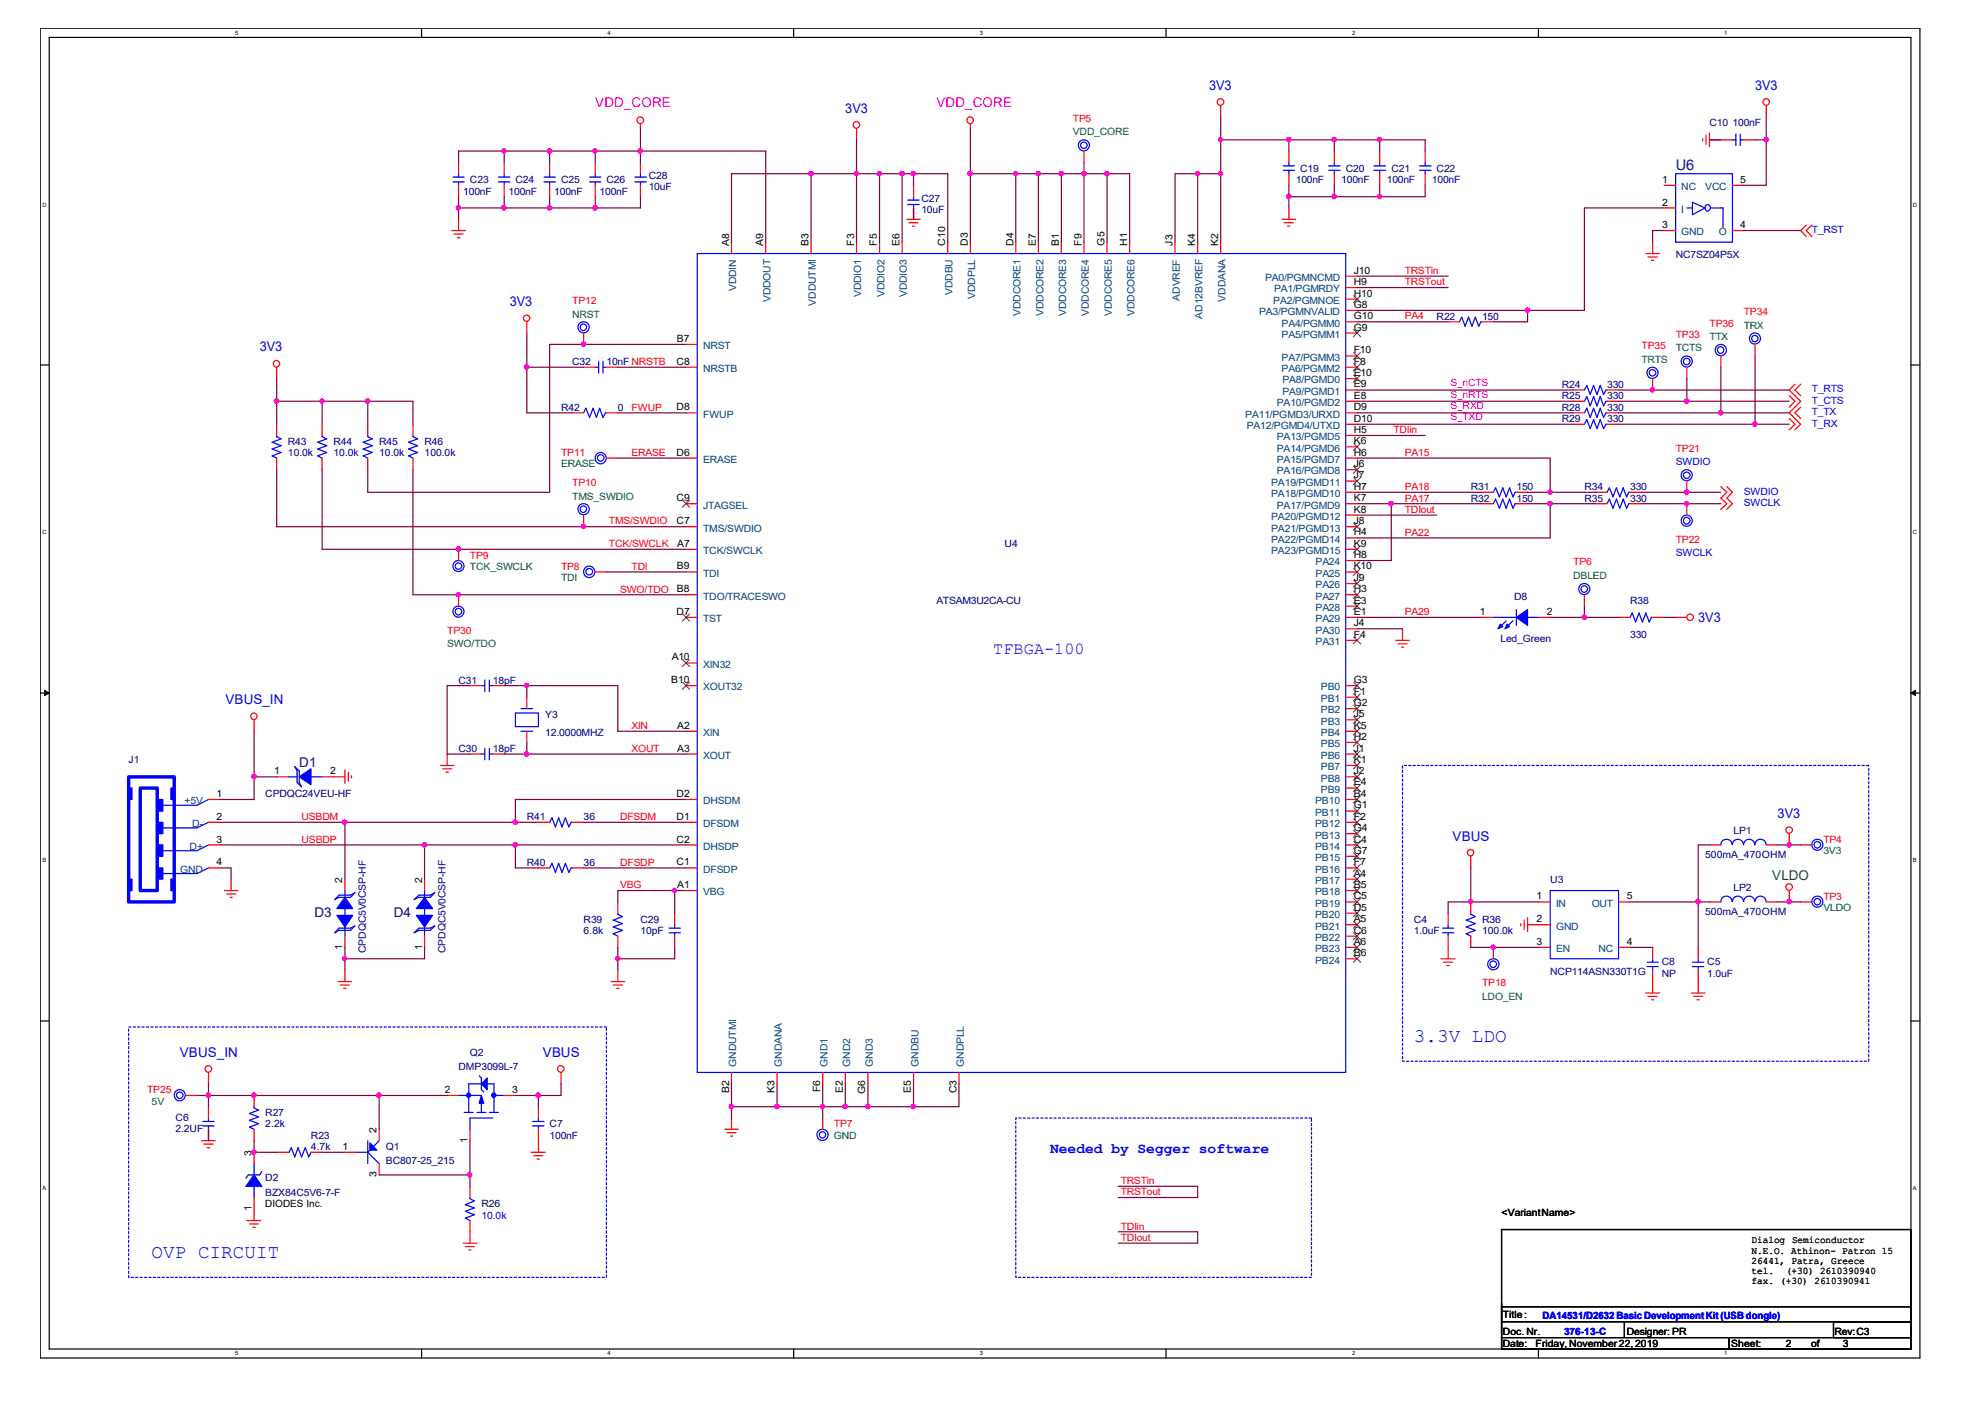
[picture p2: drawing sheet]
<svg xmlns="http://www.w3.org/2000/svg" width="420mm" height="297mm" viewBox="0 0 420 297" stroke-linecap="round" stroke-linejoin="round" font-family="sans-serif">
<defs><g id="words">
<g font-size="4.1" fill="#00f">
<text x="299.2" y="220.5">3.3V LDO</text>
<text x="32.1" y="266.2">OVP CIRCUIT</text>
</g>
<text font-size="3.6" fill="#00f" x="210.1" y="138.4">TFBGA-100</text>
<text font-size="3.1" fill="#000080" x="354.6" y="36">U6</text>
<text font-size="3.1" fill="#00f" x="222.2" y="243.9">Needed by Segger software</text>
<g font-size="2.8" fill="#f0f">
<text x="125.9" y="22.6">VDD_CORE</text>
<text x="198.1" y="22.6">VDD_CORE</text>
</g>
<g font-size="2.8" fill="#00f">
<text x="178.9" y="23.8">3V3</text>
<text x="255.8" y="19.1">3V3</text>
<text x="371.3" y="19.1">3V3</text>
<text x="107.9" y="64.8">3V3</text>
<text x="54.9" y="74.3">3V3</text>
<text x="359.3" y="131.6">3V3</text>
<text x="47.7" y="149">VBUS_IN</text>
<text x="376.1" y="173.1">3V3</text>
<text x="307.4" y="177.8">VBUS</text>
<text x="38.1" y="223.6">VBUS_IN</text>
<text x="114.9" y="223.6">VBUS</text>
</g>
<g font-size="2.8" fill="#000080">
<text x="63.3" y="162.2">D1</text>
<text x="66.5" y="193.9">D3</text>
<text x="83.3" y="193.9">D4</text>
</g>
<text font-size="2.8" fill="#008000" x="375" y="186.1">VLDO</text>
<g font-size="2.1" fill="#f00">
<text x="227" y="25.7">TP5</text>
<text x="297.2" y="58">TRSTin</text>
<text x="121.1" y="64.3">TP12</text>
<text x="297.2" y="60.3">TRSTout</text>
<text x="297.2" y="67.6">PA4</text>
<text x="354.6" y="71.5">TP33</text>
<text x="361.7" y="69.1">TP36</text>
<text x="369" y="66.7">TP34</text>
<text x="347.3" y="73.9">TP35</text>
<text x="133.6" y="86.9">FWUP</text>
<text x="294.9" y="91.7">TDIin</text>
<text x="354.6" y="95.5">TP21</text>
<text x="118.7" y="96.5">TP11</text>
<text x="133.6" y="96.4">ERASE</text>
<text x="297.2" y="96.4">PA15</text>
<text x="121.1" y="102.8">TP10</text>
<text x="297.2" y="103.7">PA18</text>
<text x="297.2" y="106.1">PA17</text>
<text x="128.8" y="110.9">TMS/SWDIO</text>
<text x="297.2" y="113.3">PA22</text>
<text x="297.2" y="108.5">TDIout</text>
<text x="99.4" y="118.2">TP9</text>
<text x="128.8" y="115.7">TCK/SWCLK</text>
<text x="332.9" y="119.6">TP6</text>
<text x="354.6" y="114.8">TP22</text>
<text x="118.7" y="120.6">TP8</text>
<text x="131.2" y="125.3">SWO/TDO</text>
<text x="133.6" y="120.5">TDI</text>
<text x="297.2" y="130.1">PA29</text>
<text x="94.6" y="134">TP30</text>
<text x="133.6" y="154.2">XIN</text>
<text x="133.6" y="159">XOUT</text>
<text x="63.8" y="173.5">USBDM</text>
<text x="131.2" y="173.5">DFSDM</text>
<text x="63.8" y="178.3">USBDP</text>
<text x="385.8" y="178.3">TP4</text>
<text x="131.2" y="183.1">DFSDP</text>
<text x="131.2" y="187.9">VBG</text>
<text x="385.8" y="190.4">TP3</text>
<text x="313.6" y="208.7">TP18</text>
<text x="31.1" y="231.2">TP25</text>
<text x="176.5" y="238.5">TP7</text>
<text x="237.1" y="250.4">TRSTin</text>
<text x="237.1" y="252.9">TRSTout</text>
<text x="237.1" y="260.1">TDIin</text>
<text x="237.1" y="262.5">TDIout</text>
</g>
<g font-size="2.1" fill="#008000">
<text x="227" y="28.7">VDD_CORE</text>
<text x="121.1" y="67.2">NRST</text>
<text x="361.7" y="72">TTX</text>
<text x="369" y="69.6">TRX</text>
<text x="347.3" y="76.8">TRTS</text>
<text x="354.6" y="74.3">TCTS</text>
<text x="118.7" y="98.9">ERASE</text>
<text x="121.1" y="105.7">TMS_SWDIO</text>
<text x="99.4" y="120.6">TCK_SWCLK</text>
<text x="118.7" y="122.9">TDI</text>
<text x="332.9" y="122.5">DBLED</text>
<text x="94.6" y="136.9">SWO/TDO</text>
<text x="385.8" y="180.7">3V3</text>
<text x="385.8" y="192.7">VLDO</text>
<text x="313.6" y="211.5">LDO_EN</text>
<text x="32.1" y="233.7">5V</text>
<text x="176.5" y="240.9">GND</text>
</g>
<g font-size="2.1" fill="#000080">
<text x="361.7" y="26.7">C10</text>
<text x="366.6" y="26.7">100nF</text>
<text x="98" y="41.2">100nF</text>
<text x="99.4" y="38.7">C23</text>
<text x="107.6" y="41.2">100nF</text>
<text x="109.1" y="38.7">C24</text>
<text x="117.3" y="41.2">100nF</text>
<text x="118.7" y="38.7">C25</text>
<text x="126.9" y="41.2">100nF</text>
<text x="128.3" y="38.7">C26</text>
<text x="137.3" y="37.8">C28</text>
<text x="137.3" y="40.2">10uF</text>
<text x="274.2" y="38.7">100nF</text>
<text x="275.1" y="36.3">C19</text>
<text x="283.8" y="38.7">100nF</text>
<text x="284.7" y="36.3">C20</text>
<text x="293.4" y="38.7">100nF</text>
<text x="294.4" y="36.3">C21</text>
<text x="303" y="38.7">100nF</text>
<text x="304" y="36.3">C22</text>
<text x="195" y="42.6">C27</text>
<text x="195" y="45">10uF</text>
<text x="354.6" y="54.7">NC7SZ04P5X</text>
<text x="304" y="67.6">R22</text>
<text x="313.6" y="67.6">150</text>
<text x="121.1" y="77.3">C32</text>
<text x="128.3" y="77.3">10nF NRSTB</text>
<text x="330.5" y="82.1">R24</text>
<text x="340" y="82.1">330</text>
<text x="118.7" y="86.9">R42</text>
<text x="130.7" y="86.9">0</text>
<text x="330.5" y="89.3">R29</text>
<text x="330.5" y="86.9">R28</text>
<text x="330.5" y="84.5">R25</text>
<text x="340" y="89.3">330</text>
<text x="340" y="86.9">330</text>
<text x="340" y="84.5">330</text>
<text x="60.9" y="94.1">R43</text>
<text x="70.6" y="94.1">R44</text>
<text x="80.2" y="94.1">R45</text>
<text x="89.8" y="94.1">R46</text>
<text x="60.9" y="96.5">10.0k</text>
<text x="70.6" y="96.5">10.0k</text>
<text x="80.2" y="96.5">10.0k</text>
<text x="89.8" y="96.5">100.0k</text>
<text x="311.2" y="103.8">R31</text>
<text x="311.2" y="106.1">R32</text>
<text x="320.9" y="103.8">150</text>
<text x="320.9" y="106.1">150</text>
<text x="335.3" y="103.8">R34</text>
<text x="335.3" y="106.1">R35</text>
<text x="344.9" y="103.8">330</text>
<text x="344.9" y="106.1">330</text>
<text x="212.6" y="115.8">U4</text>
<text x="198.1" y="127.8">ATSAM3U2CA-CU</text>
<text x="320.4" y="126.8">D8</text>
<text x="344.9" y="127.8">R38</text>
<text x="317.5" y="135.7">Led_Green</text>
<text x="344.9" y="135">330</text>
<text x="97" y="144.6">C31</text>
<text x="104.3" y="144.6">18pF</text>
<text x="115.4" y="151.8">Y3</text>
<text x="115.4" y="155.7">12.0000MHZ</text>
<text x="27.2" y="161.5">J1</text>
<text x="97" y="159">C30</text>
<text x="104.3" y="159">18pF</text>
<text x="56.1" y="168.7">CPDQC24VEU-HF</text>
<text x="111.5" y="173.5">R41</text>
<text x="123.5" y="173.5">36</text>
<text x="366.8" y="176.4">LP1</text>
<text x="111.5" y="183.1">R40</text>
<text x="123.5" y="183.1">36</text>
<text x="360.8" y="181.4">500mA_470 OHM</text>
<text x="328" y="186.8">U3</text>
<text x="366.8" y="188.4">LP2</text>
<text x="123.5" y="195.2">R39</text>
<text x="123.5" y="197.6">6.8k</text>
<text x="135.5" y="195.2">C29</text>
<text x="135.5" y="197.6">10pF</text>
<text x="299.2" y="195.2">C4</text>
<text x="299.2" y="197.6">1.0uF</text>
<text x="313.6" y="195.2">R36</text>
<text x="313.6" y="197.6">100.0k</text>
<text x="360.8" y="193.5">500mA_470 OHM</text>
<text x="77.4" y="201.6" transform="rotate(-90 77.4 201.6)">CPDQC5V0CSP-HF</text>
<text x="94.3" y="201.6" transform="rotate(-90 94.3 201.6)">CPDQC5V0CSP-HF</text>
<text x="328" y="206.2">NCP114ASN330T1G</text>
<text x="351.6" y="204">C8</text>
<text x="351.6" y="206.7">NP</text>
<text x="361.2" y="204">C5</text>
<text x="361.2" y="206.7">1.0uF</text>
<text x="97" y="226.4">DMP3099L-7</text>
<text x="99.4" y="223.4">Q2</text>
<text x="37.1" y="237.1">C6</text>
<text x="37.1" y="239.4">2.2UF</text>
<text x="56.1" y="236.1">R27</text>
<text x="56.1" y="238.5">2.2k</text>
<text x="116.3" y="238.5">C7</text>
<text x="65.8" y="240.9">R23</text>
<text x="65.8" y="243.3">4.7k</text>
<text x="81.7" y="243.3">Q1</text>
<text x="116.3" y="240.9">100nF</text>
<text x="56.1" y="249.8">D2</text>
<text x="81.7" y="246.2">BC807-25_215</text>
<text x="56.1" y="252.9">BZX84C5V6-7-F</text>
</g>
<g font-size="2.1">
<text x="351.7" y="38.7">1</text>
<text x="368.2" y="38.7">5</text>
<text x="351.7" y="43.5">2</text>
<text x="154.3" y="51.9" transform="rotate(-90 154.3 51.9)">A8</text>
<text x="161.5" y="51.9" transform="rotate(-90 161.5 51.9)">A9</text>
<text x="171.1" y="51.9" transform="rotate(-90 171.1 51.9)">B3</text>
<text x="180.7" y="51.9" transform="rotate(-90 180.7 51.9)">F3</text>
<text x="185.5" y="51.9" transform="rotate(-90 185.5 51.9)">F5</text>
<text x="190.3" y="51.9" transform="rotate(-90 190.3 51.9)">E6</text>
<text x="200" y="51.9" transform="rotate(-90 200 51.9)">C10</text>
<text x="204.8" y="51.9" transform="rotate(-90 204.8 51.9)">D3</text>
<text x="214.4" y="51.9" transform="rotate(-90 214.4 51.9)">D4</text>
<text x="219.2" y="51.9" transform="rotate(-90 219.2 51.9)">E7</text>
<text x="224" y="51.9" transform="rotate(-90 224 51.9)">B1</text>
<text x="228.8" y="51.9" transform="rotate(-90 228.8 51.9)">F9</text>
<text x="233.7" y="51.9" transform="rotate(-90 233.7 51.9)">G5</text>
<text x="238.5" y="51.9" transform="rotate(-90 238.5 51.9)">H1</text>
<text x="248.1" y="51.9" transform="rotate(-90 248.1 51.9)">J3</text>
<text x="252.9" y="51.9" transform="rotate(-90 252.9 51.9)">K4</text>
<text x="257.7" y="51.9" transform="rotate(-90 257.7 51.9)">K2</text>
<text x="351.7" y="48.3">3</text>
<text x="368.2" y="48.3">4</text>
<text x="286.4" y="57.9">J10</text>
<text x="286.4" y="65.1">G8</text>
<text x="286.4" y="60.3">H9</text>
<text x="286.4" y="62.7">H10</text>
<text x="286.4" y="69.9">G9</text>
<text x="286.4" y="67.5">G10</text>
<text x="143.1" y="77.2">C8</text>
<text x="143.2" y="72.3">B7</text>
<text x="286.4" y="77.2">F8</text>
<text x="286.4" y="74.8">F10</text>
<text x="286.4" y="82">E9</text>
<text x="286.4" y="79.5">E10</text>
<text x="143.1" y="86.8">D8</text>
<text x="286.4" y="86.8">D9</text>
<text x="286.4" y="89.2">D10</text>
<text x="286.4" y="84.3">E8</text>
<text x="286.4" y="91.6">H5</text>
<text x="286.4" y="94">K6</text>
<text x="143.1" y="96.4">D6</text>
<text x="286.4" y="96.4">H6</text>
<text x="286.4" y="98.8">J6</text>
<text x="286.4" y="101.2">J7</text>
<text x="143.1" y="106">C9</text>
<text x="286.4" y="103.6">H7</text>
<text x="286.4" y="106">K7</text>
<text x="143.1" y="110.9">C7</text>
<text x="286.4" y="113.2">H4</text>
<text x="286.4" y="110.9">J8</text>
<text x="286.4" y="108.4">K8</text>
<text x="143.3" y="115.7">A7</text>
<text x="286.4" y="118">H8</text>
<text x="286.4" y="115.7">K9</text>
<text x="143.2" y="125.3">B8</text>
<text x="143.2" y="120.4">B9</text>
<text x="286.4" y="125.3">H3</text>
<text x="286.4" y="122.9">J9</text>
<text x="286.4" y="120.4">K10</text>
<text x="143.1" y="130.1">D7</text>
<text x="286.4" y="130.1">E1</text>
<text x="286.4" y="127.7">E3</text>
<text x="313.1" y="130.1">1</text>
<text x="327.3" y="130.1">2</text>
<text x="286.4" y="134.9">F4</text>
<text x="286.4" y="132.5">J4</text>
<text x="142.1" y="139.7">A10</text>
<text x="142" y="144.5">B10</text>
<text x="286.4" y="146.9">F1</text>
<text x="286.4" y="149.4">G2</text>
<text x="286.4" y="144.5">G3</text>
<text x="143.3" y="154.1">A2</text>
<text x="286.4" y="151.8">J5</text>
<text x="286.4" y="154.1">K5</text>
<text x="143.3" y="159">A3</text>
<text x="286.4" y="156.5">H2</text>
<text x="286.4" y="159">J1</text>
<text x="286.4" y="161.4">K1</text>
<text x="58" y="163.8">1</text>
<text x="69.9" y="163.8">2</text>
<text x="286.4" y="166.2">E4</text>
<text x="286.4" y="163.8">J2</text>
<text x="45.8" y="168.6">1</text>
<text x="45.8" y="173.4">2</text>
<text x="143.1" y="173.4">D1</text>
<text x="143.1" y="168.6">D2</text>
<text x="286.4" y="168.6">B4</text>
<text x="286.4" y="173.4">F2</text>
<text x="286.4" y="171">G1</text>
<text x="45.8" y="178.2">3</text>
<text x="143.1" y="178.2">C2</text>
<text x="286.4" y="178.2">C4</text>
<text x="286.4" y="175.8">G4</text>
<text x="45.8" y="183">4</text>
<text x="143.1" y="183">C1</text>
<text x="286.4" y="185.5">A4</text>
<text x="286.4" y="183">F7</text>
<text x="286.4" y="180.6">G7</text>
<text x="72.4" y="186.7" transform="rotate(-90 72.4 186.7)">2</text>
<text x="89.3" y="186.7" transform="rotate(-90 89.3 186.7)">2</text>
<text x="143.3" y="187.8">A1</text>
<text x="286.4" y="187.8">B5</text>
<text x="286.4" y="190.2">C5</text>
<text x="325.1" y="190.2">1</text>
<text x="344.2" y="190.2">5</text>
<text x="286.4" y="195.1">A5</text>
<text x="286.4" y="197.5">C6</text>
<text x="286.4" y="192.6">D5</text>
<text x="325.1" y="195.1">2</text>
<text x="72.4" y="200.9" transform="rotate(-90 72.4 200.9)">1</text>
<text x="89.3" y="200.9" transform="rotate(-90 89.3 200.9)">1</text>
<text x="286.4" y="199.9">A6</text>
<text x="286.4" y="202.3">B6</text>
<text x="325.1" y="199.9">3</text>
<text x="344.2" y="199.9">4</text>
<text x="94.2" y="231.2">2</text>
<text x="108.3" y="231.2">3</text>
<text x="154.3" y="231.2" transform="rotate(-90 154.3 231.2)">B2</text>
<text x="163.9" y="231.2" transform="rotate(-90 163.9 231.2)">K3</text>
<text x="173.5" y="231.1" transform="rotate(-90 173.5 231.1)">F6</text>
<text x="178.3" y="231.2" transform="rotate(-90 178.3 231.2)">E2</text>
<text x="183.1" y="231.4" transform="rotate(-90 183.1 231.4)">G6</text>
<text x="192.7" y="231.2" transform="rotate(-90 192.7 231.2)">E5</text>
<text x="202.4" y="231.3" transform="rotate(-90 202.4 231.3)">C3</text>
<text x="79.7" y="239.6" transform="rotate(-90 79.7 239.6)">2</text>
<text x="53.2" y="244.5" transform="rotate(-90 53.2 244.5)">3</text>
<text x="72.5" y="243.2">1</text>
<text x="98.9" y="241.8" transform="rotate(-90 98.9 241.8)">1</text>
<text x="79.7" y="249" transform="rotate(-90 79.7 249)">3</text>
<text x="53.2" y="256.2" transform="rotate(-90 53.2 256.2)">1</text>
<text x="56.1" y="255.3">DIODES Inc.</text>
<text x="317.7" y="257.3">&lt;Variant Name&gt;</text>
<text x="370.6" y="263">Dialog Semiconductor</text>
<text x="370.6" y="265.2">N.E.O. Athinon- Patron 15</text>
<text x="370.6" y="267.3">26441, Patra, Greece</text>
<text x="370.6" y="269.5">tel.</text>
<text x="377.9" y="269.5">(+30) 2610390940</text>
<text x="370.6" y="271.7">fax. (+30) 2610390941</text>
<text x="318" y="278.9">Title :</text>
<text x="318" y="282.3">Doc. Nr.</text>
<text x="318" y="284.9">Date:</text>
<text x="324.9" y="284.9">Friday, November 22, 2019</text>
<text x="344.2" y="282.3">Designer: PR</text>
<text x="366.3" y="284.9">Sheet:</text>
<text x="377.9" y="284.9">2</text>
<text x="383.2" y="284.9">of</text>
<text x="388.2" y="282.3">Rev:C3</text>
<text x="389.9" y="284.9">3</text>
</g>
<g font-size="2.1" fill="#004080">
<text x="355.7" y="40.2">NC</text>
<text x="360.8" y="40.2">VCC</text>
<text x="355.7" y="45">I</text>
<text x="355.7" y="49.8">GND</text>
<text x="363.7" y="49.8">O</text>
<text x="267.7" y="59.4">PA0/PGMNCMD</text>
<text x="155.8" y="61.5" transform="rotate(-90 155.8 61.5)">VDDIN</text>
<text x="163" y="63.9" transform="rotate(-90 163 63.9)">VDDOUT</text>
<text x="172.6" y="64.6" transform="rotate(-90 172.6 64.6)">VDDUTMI</text>
<text x="182.2" y="62.9" transform="rotate(-90 182.2 62.9)">VDDIO1</text>
<text x="187.1" y="62.9" transform="rotate(-90 187.1 62.9)">VDDIO2</text>
<text x="191.9" y="62.9" transform="rotate(-90 191.9 62.9)">VDDIO3</text>
<text x="201.5" y="62.3" transform="rotate(-90 201.5 62.3)">VDDBU</text>
<text x="206.3" y="63.2" transform="rotate(-90 206.3 63.2)">VDDPLL</text>
<text x="249.6" y="63.6" transform="rotate(-90 249.6 63.6)">ADVREF</text>
<text x="259.3" y="63.8" transform="rotate(-90 259.3 63.8)">VDDANA</text>
<text x="269.4" y="64.3">PA2/PGMNOE</text>
<text x="269.6" y="61.8">PA1/PGMRDY</text>
<text x="215.9" y="66.8" transform="rotate(-90 215.9 66.8)">VDDCORE1</text>
<text x="220.8" y="66.8" transform="rotate(-90 220.8 66.8)">VDDCORE2</text>
<text x="225.6" y="66.8" transform="rotate(-90 225.6 66.8)">VDDCORE3</text>
<text x="230.4" y="66.8" transform="rotate(-90 230.4 66.8)">VDDCORE4</text>
<text x="235.2" y="66.8" transform="rotate(-90 235.2 66.8)">VDDCORE5</text>
<text x="240" y="66.8" transform="rotate(-90 240 66.8)">VDDCORE6</text>
<text x="254.5" y="67.4" transform="rotate(-90 254.5 67.4)">AD12BVREF</text>
<text x="266.4" y="66.7">PA3/PGMNVALID</text>
<text x="271.2" y="71.5">PA5/PGMM1</text>
<text x="271.2" y="69.1">PA4/PGMM0</text>
<text x="148.8" y="73.9">NRST</text>
<text x="271.2" y="76.3">PA7/PGMM3</text>
<text x="148.8" y="78.7">NRSTB</text>
<text x="271.2" y="78.7">PA6/PGMM2</text>
<text x="271.3" y="83.5">PA9/PGMD1</text>
<text x="271.3" y="81.1">PA8/PGMD0</text>
<text x="148.8" y="88.3">FWUP</text>
<text x="263.5" y="88.3">PA11/PGMD3/URXD</text>
<text x="270.1" y="85.9">PA10/PGMD2</text>
<text x="263.8" y="90.8">PA12/PGMD4/UTXD</text>
<text x="270.1" y="93.1">PA13/PGMD5</text>
<text x="270.1" y="95.5">PA14/PGMD6</text>
<text x="148.8" y="97.9">ERASE</text>
<text x="270.1" y="97.9">PA15/PGMD7</text>
<text x="270.1" y="100.4">PA16/PGMD8</text>
<text x="148.8" y="107.6">JTAGSEL</text>
<text x="269" y="105.2">PA18/PGMD10</text>
<text x="269" y="102.8">PA19/PGMD11</text>
<text x="270.1" y="107.6">PA17/PGMD9</text>
<text x="148.8" y="112.4">TMS/SWDIO</text>
<text x="269" y="112.4">PA21/PGMD13</text>
<text x="269" y="110">PA20/PGMD12</text>
<text x="148.8" y="117.2">TCK/SWCLK</text>
<text x="269" y="114.8">PA22/PGMD14</text>
<text x="269" y="117.2">PA23/PGMD15</text>
<text x="278.4" y="119.6">PA24</text>
<text x="148.8" y="122">TDI</text>
<text x="278.4" y="124.5">PA26</text>
<text x="278.4" y="122">PA25</text>
<text x="148.8" y="131.6">TST</text>
<text x="148.8" y="126.8">TDO/TRACESWO</text>
<text x="278.4" y="131.6">PA29</text>
<text x="278.4" y="129.2">PA28</text>
<text x="278.4" y="126.8">PA27</text>
<text x="278.4" y="136.5">PA31</text>
<text x="278.4" y="134">PA30</text>
<text x="148.8" y="141.3">XIN32</text>
<text x="148.8" y="146">XOUT32</text>
<text x="279.5" y="148.5">PB1</text>
<text x="279.5" y="146">PB0</text>
<text x="148.8" y="155.7">XIN</text>
<text x="279.5" y="150.9">PB2</text>
<text x="279.5" y="153.3">PB3</text>
<text x="279.5" y="155.7">PB4</text>
<text x="148.8" y="160.5">XOUT</text>
<text x="279.5" y="158.1">PB5</text>
<text x="279.5" y="160.5">PB6</text>
<text x="279.5" y="167.7">PB9</text>
<text x="279.5" y="165.4">PB8</text>
<text x="279.5" y="162.9">PB7</text>
<text x="39" y="170.1">+5V</text>
<text x="148.8" y="170.1">DHSDM</text>
<text x="278.3" y="170.1">PB10</text>
<text x="278.3" y="172.6">PB11</text>
<text x="40.1" y="179.7">D+</text>
<text x="40.6" y="175">D-</text>
<text x="148.8" y="179.7">DHSDP</text>
<text x="148.8" y="175">DFSDM</text>
<text x="278.3" y="179.7">PB14</text>
<text x="278.3" y="175">PB12</text>
<text x="278.3" y="177.4">PB13</text>
<text x="38.1" y="184.6">GND</text>
<text x="148.8" y="184.6">DFSDP</text>
<text x="278.3" y="184.6">PB16</text>
<text x="278.3" y="182.2">PB15</text>
<text x="148.8" y="189.4">VBG</text>
<text x="278.3" y="187">PB17</text>
<text x="278.3" y="189.4">PB18</text>
<text x="278.3" y="191.8">PB19</text>
<text x="329.2" y="191.8">IN</text>
<text x="336.8" y="191.8">OUT</text>
<text x="278.3" y="196.6">PB21</text>
<text x="278.3" y="194.2">PB20</text>
<text x="329.2" y="196.6">GND</text>
<text x="278.3" y="201.4">PB23</text>
<text x="278.3" y="203.8">PB24</text>
<text x="278.3" y="199.1">PB22</text>
<text x="329.2" y="201.4">EN</text>
<text x="338.2" y="201.4">NC</text>
<text x="155.8" y="225.7" transform="rotate(-90 155.8 225.7)">GNDUTMI</text>
<text x="165.4" y="225.7" transform="rotate(-90 165.4 225.7)">GNDANA</text>
<text x="175.1" y="225.7" transform="rotate(-90 175.1 225.7)">GND1</text>
<text x="179.9" y="225.7" transform="rotate(-90 179.9 225.7)">GND2</text>
<text x="184.7" y="225.7" transform="rotate(-90 184.7 225.7)">GND3</text>
<text x="194.3" y="225.7" transform="rotate(-90 194.3 225.7)">GNDBU</text>
<text x="203.9" y="225.7" transform="rotate(-90 203.9 225.7)">GNDPLL</text>
</g>
<g font-size="2.1" fill="#00f">
<text x="383.4" y="49.3">T_RST</text>
<text x="383.4" y="83">T_RTS</text>
<text x="383.4" y="87.8">T_TX</text>
<text x="383.4" y="85.4">T_CTS</text>
<text x="383.4" y="90.3">T_RX</text>
<text x="354.6" y="98.4">SWDIO</text>
<text x="369" y="104.7">SWDIO</text>
<text x="369" y="107.1">SWCLK</text>
<text x="354.6" y="117.7">SWCLK</text>
<text x="101.9" y="257.8">10.0k</text>
<text x="326.4" y="278.9">DA14531/D2632 Basic Development Kit (USB dongle)</text>
<text x="330.9" y="282.4">376-13-C</text>
</g>
<g font-size="2.1" fill="#f0f">
<text x="306.9" y="81.7">S_nCTS</text>
<text x="306.9" y="86.6">S_RXD</text>
<text x="306.9" y="88.9">S_TXD</text>
<text x="306.9" y="84.1">S_nRTS</text>
</g>
<text font-size="2.1" fill="#000040" x="101.9" y="255.3">R26</text>
<g font-size="1.2">
<text x="49.8" y="7.4">5</text>
<text x="128.6" y="7.4">4</text>
<text x="207.3" y="7.4">3</text>
<text x="286.1" y="7.4">2</text>
<text x="364.8" y="7.4">1</text>
<text x="9" y="43.7">D</text>
<text x="404.8" y="43.7">D</text>
<text x="9" y="113">C</text>
<text x="404.8" y="113">C</text>
<text x="9" y="182.4">B</text>
<text x="404.8" y="182.4">B</text>
<text x="9" y="251.8">A</text>
<text x="404.8" y="251.8">A</text>
<text x="49.8" y="286.7">5</text>
<text x="128.6" y="286.7">4</text>
<text x="207.3" y="286.7">3</text>
<text x="286.1" y="286.7">2</text>
<text x="364.8" y="286.7">1</text>
</g>
</g></defs>
<path d="M8.5 6h397.7v281.3h-397.7zM10.4 7.9h393.9v277.5h-393.9z" fill="none" stroke="#000" stroke-width=".25"/>
<g fill="#fff">
<path d="M49.8 6.2h.7v1.4h-.7z"/>
<path d="M49.8 285.6h.7v1.4h-.7z"/>
</g>
<path d="M89.2 6v1.9M89.2 285.4v1.9" fill="none" stroke="#000" stroke-width=".25"/>
<g fill="#fff">
<path d="M128.6 6.2h.7v1.4h-.7z"/>
<path d="M128.6 285.6h.7v1.4h-.7z"/>
</g>
<path d="M167.9 6v1.9M167.9 285.4v1.9" fill="none" stroke="#000" stroke-width=".25"/>
<g fill="#fff">
<path d="M207.3 6.2h.8v1.4h-.8z"/>
<path d="M207.3 285.6h.8v1.4h-.8z"/>
</g>
<path d="M246.7 6v1.9M246.7 285.4v1.9" fill="none" stroke="#000" stroke-width=".25"/>
<g fill="#fff">
<path d="M286.1 6.2h.7v1.4h-.7z"/>
<path d="M286.1 285.6h.7v1.4h-.7z"/>
</g>
<path d="M325.5 6v1.9M325.5 285.4v1.9" fill="none" stroke="#000" stroke-width=".25"/>
<g fill="#fff">
<path d="M364.9 6.2h.7v1.4h-.7z"/>
<path d="M364.9 285.6h.7v1.4h-.7z"/>
<path d="M9 42.5h.9v1.4h-.9z"/>
<path d="M404.8 42.5h.9v1.4h-.9z"/>
<path d="M9 111.9h.9v1.4h-.9z"/>
<path d="M404.8 111.9h.9v1.4h-.9z"/>
</g>
<path d="M8.5 77.2h1.9M404.3 77.2h1.9" fill="none" stroke="#000" stroke-width=".25"/>
<g fill="#fff">
<path d="M9 181.3h.8v1.4h-.8z"/>
<path d="M404.8 181.3h.8v1.4h-.8z"/>
</g>
<path d="M8.5 146.6h1.9M404.3 146.6h1.9" fill="none" stroke="#000" stroke-width=".25"/>
<path d="M9.4 146l1 .6-1 .6zM404.3 146.6l1-.6v1.2z" fill="#000" stroke="#000" stroke-width=".21"/>
<g fill="#fff">
<path d="M9 250.6h.7v1.4h-.7z"/>
<path d="M404.8 250.6h.8v1.4h-.8z"/>
</g>
<path d="M8.5 216h1.9M404.3 216h1.9M317.7 260.1h86.6v25.3h-86.6zM317.7 276.4h86.6v3.2h-86.6zM317.7 275.7v7.3M343.7 279.6v3.4M387.9 279.6h16.4v3.4h-16.4zM317.7 283h48.1v2.4h-48.1zM365.8 283h38.5v2.4h-38.5z" fill="none" stroke="#000" stroke-width=".25"/>
<path d="M296.8 161.9h98.6v62.6h-98.6zM27.2 217.3h101.1v52.9h-101.1zM214.9 236.5h62.6v33.7h-62.6z" fill="none" stroke="#00f" stroke-width=".25" stroke-dasharray=".5 .5"/>
<g fill="none" stroke="#f00" stroke-width=".25">
<path d="M97 34.4v2.3M97 39.2v2.4M106.7 34.4v2.3M106.7 39.2v2.4M116.3 34.4v2.3M116.3 39.2v2.4M125.9 34.4v2.3M125.9 39.2v2.4M135.5 26.2v1M135.5 34.4v2.3M135.5 39.2v2.4M181.2 27.2v2.4"/>
<path d="M193.3 39.2v2.4M205.3 26.2v1M229.4 32v2.4M258.3 22.3v2.4M272.7 32v2.4M272.7 36.7v2.5M282.3 32v2.4M282.3 36.7v2.5M291.9 32v2.4M291.9 36.7v2.5M301.5 32v2.4M301.5 36.7v2.5"/>
<path d="M352.1 39.2h2.4M360.3 29.3v.5M361 28.6v1.9M361.7 28.2v2.8M361.7 29.6h4.9M366.6 39.2h2.3M368.9 29.6h2.4M373.7 22.3v2.4M95.6 48.8h2.9M96.1 49.5h1.9M96.8 50.3h.5M97 46.4v2.4"/>
<path d="M154.8 51.2v2.4M162 51.2v2.4M171.6 51.2v2.4M181.2 51.2v2.4M186.1 51.2v2.4M190.9 51.2v2.4M191.9 46.4h2.8M192.3 47.1h1.9M193 47.8h.5M193.3 44v2.4M200.5 51.2v2.4M205.3 51.2v2.4"/>
<path d="M214.9 51.2v2.4M219.7 51.2v2.4M224.6 51.2v2.4M229.4 51.2v2.4M234.2 51.2v2.4M239 51.2v2.4M248.6 51.2v2.4M253.4 51.2v2.4M258.3 51.2v2.4M271.3 46.4h2.9M271.7 47.1h1.9M272.5 47.8h.4"/>
<path d="M272.7 44v2.4M284.7 58.4h2.4M348.2 53.6h2.9M348.7 54.4h1.9M349.4 55.1h.5M349.7 51.2v2.4M352.1 48.8h2.4M352.1 44h2.4M366.6 48.8h2.3M382.2 47.6l-1.2 1.2 1.2 1.2M383.4 47.6l-1.2 1.2 1.2 1.2M58.5 77.7v2.4"/>
<path d="M111.5 68.1v2.3M123.5 70.4v2.5M123.5 77.7h2.4M128.3 77.7h2.4M145.2 77.7h2.3M145.2 72.9h2.3M284.7 77.7h2.4M284.7 75.3h2.4M284.7 65.7h2.4M284.7 70.4h2.4M284.7 68.1h2.4M284.7 60.8h2.4"/>
<path d="M284.7 63.3h2.4M306.4 68.1h2.4M313.6 68.1h2.4M356.9 77.7v2.4M364.1 75.3v2.4M371.3 72.9v2.4M58.5 89.7v2.4M58.5 96.9v2.5M68.2 89.7v2.4M68.2 96.9v2.5M77.8 89.7v2.4M77.8 96.9v2.5"/>
<path d="M87.4 89.7v2.4M87.4 96.9v2.5M121.1 87.3h2.4M128.3 87.3h2.4M128.3 96.9h2.4M145.2 87.3h2.3M145.2 96.9h2.3M284.7 87.3h2.4M284.7 96.9h2.4M284.7 89.7h2.4M284.7 84.9h2.4M284.7 82.5h2.4"/>
<path d="M284.7 80.1h2.4M284.7 92.1h2.4M284.7 99.4h2.4M284.7 94.5h2.4M332.9 87.3h2.3M332.9 89.7h2.3M332.9 84.9h2.3M332.9 82.5h2.3M340 87.3h2.5M340 89.7h2.5M340 84.9h2.5M340 82.5h2.5"/>
<path d="M349.7 80.1v2.4M378.6 83.7l1.2 1.2-1.2 1.2M378.6 88.5l1.2 1.2-1.2 1.2M379.8 81.3l-1.2 1.2 2.4 2.4-2.4 2.4 2.4 2.4-1.2 1.2M381 86.1l-1.2 1.2 1.2 1.2M381 81.3l-1.2 1.2 1.2 1.2M97 116.2v2.4M123.5 109v2.4M145.2 106.6h2.3M145.2 111.4h2.3M145.2 116.2h2.3M284.7 104.1h2.4"/>
<path d="M284.7 106.6h2.4M284.7 111.4h2.4M284.7 116.2h2.4M284.7 113.8h2.4M284.7 118.6h2.4M284.7 101.8h2.4M284.7 109h2.4M313.6 104.1h2.4M313.6 106.6h2.4M320.8 104.1h2.4M320.8 106.6h2.4M337.7 104.1h2.3"/>
<path d="M337.7 106.6h2.3M344.9 104.1h2.4M344.9 106.6h2.4M356.9 101.8v2.3M356.9 106.6v2.4M364.1 103l1.3 1.1-1.3 1.3 1.3 1.2-1.3 1.1M365.4 103l1.2 1.1-1.2 1.3 1.2 1.2-1.2 1.1M97 125.8v2.4M125.9 121h2.4M145.2 130.6h2.3M145.2 125.8h2.3M145.2 121h2.3"/>
<path d="M284.7 135.5h2.4M284.7 130.6h2.4M284.7 125.8h2.4M284.7 121h2.4M284.7 128.2h2.4M284.7 133h2.4M284.7 123.4h2.4M295.3 135.5h2.9M295.8 136.2h1.9M296.5 136.9h.5M296.8 133v2.5M313.6 130.6h2.4"/>
<path d="M325.6 130.6h2.4M335.2 125.8v2.4M342.5 130.6h2.4M349.7 130.6h2.4M354.5 130.6h2.4M53.8 152.3v2.4M94.6 159.5v2.4M99.4 159.5h2.5M99.4 145h2.5M104.3 159.5h2.4M104.3 145h2.4M111.5 147.5v2.4"/>
<path d="M111.5 154.7v2.4M145.2 154.7h2.3M145.2 159.5h2.3M145.2 140.3h2.3M145.2 145h2.3M284.7 154.7h2.4M284.7 159.5h2.4M284.7 145h2.4M284.7 147.5h2.4M284.7 149.9h2.4M284.7 157.1h2.4M284.7 152.3h2.4"/>
<path d="M44.1 178.7h2.4M44.1 173.9h2.4M44.1 169.1h2.4M58.5 164.3h2.4M68.2 164.3h4.8M73 162.9v2.8M73.7 163.4v1.9M74.4 164.1v.4M93.2 161.9h2.9M93.7 162.6h1.9M94.4 163.4h.5M113.9 173.9h2.4"/>
<path d="M121.1 173.9h2.4M145.2 178.7h2.3M145.2 173.9h2.3M145.2 169.1h2.3M284.7 161.9h2.4M284.7 164.3h2.4M284.7 178.7h2.4M284.7 173.9h2.4M284.7 169.1h2.4M284.7 166.7h2.4M284.7 171.6h2.4M284.7 176.4h2.4"/>
<path d="M361.7 178.7h2.4M373.7 178.7h2.4M378.6 176.4v2.3M381 178.7h2.4M44.1 183.6h2.4M47.5 188.4h2.8M48 189.1h1.9M48.7 189.8h.4M48.9 186v2.4M73 186v2.4M73 198v2.4M89.8 186v2.4"/>
<path d="M89.8 198v2.4M113.9 183.6h2.4M121.1 183.6h2.4M130.7 190.8v2.4M130.7 198v2.4M142.7 193.2v2.4M142.7 198v2.4M145.2 188.4h2.3M145.2 183.6h2.3M284.7 188.4h2.4M284.7 195.6h2.4M284.7 183.6h2.4"/>
<path d="M284.7 186h2.4M284.7 190.8h2.4M284.7 198h2.4M284.7 193.2h2.4M284.7 181.1h2.4M306.4 193.2v2.4M306.4 198v4.8M311.2 181.1v2.5M311.2 190.8v2.4M311.2 198v2.4M321.8 195.4v.5M322.5 194.6v2"/>
<path d="M323.2 194.1v3M323.2 195.6h4.8M325.6 190.8h2.4M342.5 190.8h2.4M361.7 190.8h2.4M373.7 190.8h2.4M378.6 188.4v2.4M381 190.8h2.4M71.5 207.6h2.9M72 208.4h1.9M72.7 209.1h.5M73 205.2v2.4"/>
<path d="M129.3 207.6h2.9M129.8 208.4h1.9M130.5 209.1h.5M130.7 205.2v2.4M284.7 202.8h2.4M284.7 200.4h2.4M304.9 202.8h2.9M305.4 203.5h1.9M306.2 204.3h.4M316 200.4v2.4M325.6 200.4h2.4M342.5 200.4h2.4"/>
<path d="M348.2 210.1h2.9M348.7 210.8h1.9M349.4 211.5h.5M349.7 200.4v2.4M349.7 205.2v4.9M357.9 210.1h2.9M358.4 210.8h1.9M359.1 211.5h.4M359.3 200.4v2.4M359.3 205.2v4.9M39.3 231.7h2.4M44.1 226.9v2.4"/>
<path d="M44.1 234.1v2.4M44.1 238.9v2.4M53.8 231.7v2.4M53.8 238.9v2.4M80.2 238.9v2.4M94.6 231.7h2.4M99.4 238.9v2.4M106.7 231.7h2.4M113.9 234.1v2.4M113.9 238.9v4.9M118.7 226.9v2.4M153.3 238.9h2.9"/>
<path d="M153.8 239.6h1.9M154.8 226.9v2.4M154.8 236.5v2.4M164.4 226.9v2.4M174.1 226.9v2.4M174.1 236.5v2.4M178.9 226.9v2.4M183.6 226.9v2.4M193.3 226.9v2.4M202.9 226.9v2.4M42.7 241.3h2.9M43.1 242h2"/>
<path d="M43.9 242.8h.5M52.2 258.2h3M52.8 258.9h1.9M53.5 259.6h.5M53.8 243.8v2.3M53.8 253.3v4.9M58.5 243.8h2.4M65.8 243.8h2.4M73 243.8h2.4M80.2 246.1v2.4M99.4 251v2.3M99.4 258.2v4.8"/>
<path d="M112.4 243.8h3M112.9 244.5h2M113.7 245.2h.4M154.6 240.3h.4M98 263h2.9M98.5 263.7h1.9M99.2 264.4h.5"/>
<circle cx="135.5" cy="25.4" r=".71"/>
<circle cx="181.2" cy="26.4" r=".71"/>
<circle cx="205.3" cy="25.4" r=".69"/>
<circle cx="258.3" cy="21.6" r=".7"/>
<circle cx="373.7" cy="21.6" r=".69"/>
<circle cx="58.5" cy="76.9" r=".69"/>
<circle cx="111.4" cy="67.3" r=".68"/>
<circle cx="357.6" cy="130.6" r=".69"/>
<circle cx="53.7" cy="151.5" r=".68"/>
<circle cx="378.6" cy="175.6" r=".69"/>
<circle cx="311.2" cy="180.4" r=".67"/>
<circle cx="378.6" cy="187.6" r=".7"/>
<circle cx="44.1" cy="226.1" r=".7"/>
<circle cx="118.7" cy="226.1" r=".68"/>
</g>
<g fill="none" stroke="#00f" stroke-width=".25">
<path d="M95.8 38.5h2.4M95.8 37.5h2.4M97 36.7v.8M97 38.5v.7M105.5 38.5h2.4M105.5 37.5h2.4M106.7 36.7v.8M106.7 38.5v.7M115.1 38.5h2.4M115.1 37.5h2.4M116.3 36.7v.8M116.3 38.5v.7"/>
<path d="M124.8 38.5h2.3M124.8 37.5h2.3M125.9 36.7v.8M125.9 38.5v.7M134.3 38.5h2.5M134.3 37.5h2.5M135.5 36.7v.8M135.5 38.5v.7M271.5 36h2.4M271.5 35.1h2.4M272.7 34.4v.7M272.7 36v.7"/>
<path d="M281.1 36h2.4M281.1 35.1h2.4M282.3 34.4v.7M282.3 36v.7M290.7 36h2.5M290.7 35.1h2.5M291.9 34.4v.7M291.9 36v.7M300.4 36h2.4M300.4 35.1h2.4M301.5 34.4v.7M301.5 36v.7"/>
<path d="M354.5 36.7h12.1v14.5h-12.1zM366.6 29.6h.7M367.3 28.4v2.4M368.2 28.4v2.4M368.2 29.6h.7M147.5 53.6h137.2v173.3h-137.2zM192.1 43.3h2.4M192.1 42.3h2.4M193.3 41.6v.7M193.3 43.3v.7M356.9 44h1.2M358.1 42.8l2.7 1.2-2.7 1.4z"/>
<path d="M360.9 43.5a.62 .62 0 0 1 .8 0 .62 .62 0 0 1 0 .9 .62 .62 0 0 1-.8 0l-.1-.5zM361.9 44h2.7v4M125.9 77.7h.8M126.7 76.5v2.4M127.6 76.5v2.4M127.6 77.7h.7M308.8 68.1l.5-1 .7 1.9 .7-1.9 .7 1.9 .8-1.9 .7 1.9 .5-.9h.2M58.5 92.1v.3l1 .4-1.9 .8 1.9 .7-1.9 .7 1.9 .7-1.9 .7 .9 .5M68.2 92.1v.3l.9 .4-1.9 .8 1.9 .7-1.9 .7 1.9 .7-1.9 .7 1 .5M77.8 92.1v.3l1 .4-2 .8 2 .7-2 .7 2 .7-2 .7 1 .5M87.4 92.1v.3l.9 .4-1.9 .8 1.9 .7-1.9 .7 1.9 .7-1.9 .7 1 .5M123.5 87.3l.5-.9 .8 1.9 .7-1.9 .7 1.9 .7-1.9 .7 1.9 .5-1h.2"/>
<path d="M335.2 82.5l.5-1 .8 1.9 .7-1.9 .7 1.9 .7-1.9 .7 1.9 .5-.9h.2M335.2 87.3l.5-.9 .8 1.9 .7-1.9 .7 1.9 .7-1.9 .7 1.9 .5-1h.2M335.2 89.7l.5-.9 .8 1.9 .7-1.9 .7 1.9 .7-1.9 .7 1.9 .5-1h.2M335.2 84.9l.5-1 .8 2 .7-2 .7 2 .7-2 .7 2 .5-1h.2M316 104.1l.4-.9 .8 1.9 .8-1.9 .7 1.9 .7-1.9 .7 1.9 .5-1h.2M316 106.6l.4-1 .8 1.9 .8-1.9 .7 1.9 .7-1.9 .7 1.9 .5-.9h.2M340 104.1l.5-.9 .8 1.9 .7-1.9 .7 1.9 .8-1.9 .7 1.9 .4-1h.3M340 106.6l.5-1 .8 1.9 .7-1.9 .7 1.9 .8-1.9 .7 1.9 .4-.9h.3M316 130.6h4.8M318.7 131.3l-1.5 1.5M320.1 131.3l-1.4 1.5M320.8 128.9v3.4"/>
<path d="M323.2 130.6h2.4M344.9 130.6l.5-.9 .7 1.9 .7-1.9 .7 1.9 .7-1.9 .8 1.9 .4-1h.3M101.9 159.5h.7M101.9 145h.7M102.6 143.8v2.5M102.6 158.3v2.4M103.5 143.8v2.5M103.5 158.3v2.4M103.5 159.5h.8M103.5 145h.8M109.1 150.8h4.8v2.9h-4.8zM110.2 149.9h2.5"/>
<path d="M110.2 154.7h2.5M44.1 178.7l-2.4 1.3h-7.2M44.1 173.9l-2.4 1.2h-7.2M44.1 169.1l-2.4 1.2h-7.2M60.9 164.3h2M62.4 162.2l.9 .9v2.4l.5 1-.9-1v-2.4zM65.8 164.3h2.4M116.3 173.9l.5-.9 .7 1.9 .7-1.9 .7 1.9 .7-1.9 .8 1.9 .5-1h.2M364.1 178.7a1.19 1.19 0 0 1 1.2-1.2 1.19 1.19 0 0 1 1.2 1.2M366.6 178.7a1.16 1.16 0 0 1 1.1-1.2 1.16 1.16 0 0 1 1.2 1.2M368.9 178.7a1.16 1.16 0 0 1 1.2-1.2 1.16 1.16 0 0 1 1.2 1.2M371.3 178.7a1.16 1.16 0 0 1 1.2-1.2 1.16 1.16 0 0 1 1.2 1.2"/>
<path d="M44.1 183.6l-2.4 1.2h-7.2M70.8 190.3l1-.9h2.4l.9-.6-.9 1h-2.4zM71.8 196.3h2.4l.9-.4-.9 .9h-2.4l-1 .5zM73 188.4v9.6M87.6 197.3l1-1h2.5l.9-.4-.9 .9h-2.5zM87.6 190.3l1-.9h2.5l.9-.6-.9 1h-2.5zM89.8 188.4v9.6M116.3 183.6l.5-1 .7 1.9 .7-1.9 .7 1.9 .7-1.9 .8 1.9 .5-.9h.2M130.7 193.2v.2l1 .5-1.9 .7 1.9 .8-1.9 .7 1.9 .7-1.9 .7 .9 .5M141.6 197.3h2.3M141.6 196.3h2.3M142.7 195.6v.7"/>
<path d="M142.7 197.3v.7M305.2 197.3h2.4M305.2 196.3h2.4M306.4 195.6v.7M306.4 197.3v.7M311.2 193.2v.2l1 .5-2 .7 2 .8-2 .7 2 .7-2 .7 1 .5M328 188.4h14.5v14.4h-14.5zM364.1 190.7a1.19 1.19 0 0 1 1.2-1.1 1.19 1.19 0 0 1 1.2 1.1M366.6 190.7a1.16 1.16 0 0 1 1.1-1.1 1.16 1.16 0 0 1 1.2 1.1M368.9 190.7a1.16 1.16 0 0 1 1.2-1.1 1.16 1.16 0 0 1 1.2 1.1M371.3 190.7a1.16 1.16 0 0 1 1.2-1.1 1.16 1.16 0 0 1 1.2 1.1M348.5 203.5h2.4"/>
<path d="M348.5 204.5h2.4M349.7 202.8v.7M349.7 204.5v.7M358.1 203.5h2.4M358.1 204.5h2.4M359.3 202.8v.7M359.3 204.5v.7M42.9 237.2h2.4M42.9 238.2h2.4M44.1 236.5v.7M44.1 238.2v.7M53.8 234.1v.3l.9 .4-1.9 .7 1.9 .8-1.9 .7 1.9 .7-1.9 .7 1 .5"/>
<path d="M97 231.7h4.9v3.6M98.2 235.3h1.9M100.9 235.3h1.9M101.4 227.6l.5 .4v2.5l.5 .5M101.9 229.3h-2.7v6M103.1 229.3h1.4v6M103.5 235.3h2M104.3 236.5h-4.9v2.4M104.5 231.7h2.2M112.7 237.2h2.4M112.7 238.2h2.4M113.9 236.5v.7"/>
<path d="M113.9 238.2v.7M53.8 246.1v2.4M53.8 251v2.3M55.4 247.8l-.5 .7h-2.4l-.5 .8M60.9 243.8h.3l.4-1 .8 1.9 .7-1.9 .7 1.9 .8-1.9 .7 1.9 .5-.9M75.4 243.8h2.4M77.8 241.3v4.8M77.8 243.8l2.4 2.3M78.3 243.3l-.5 .5M80.2 241.3l-1.2 1.3M99.4 253.3v.3l1 .4-1.9 .8 1.9 .7-1.9 .7 1.9 .8-1.9 .7 .9 .5"/>
<circle cx="229.3" cy="30.7" r="1.17"/>
<circle cx="229.4" cy="30.7" r=".69"/>
<circle cx="123.4" cy="69.2" r=".68"/>
<circle cx="123.5" cy="69.2" r="1.18"/>
<circle cx="349.6" cy="78.9" r="1.18"/>
<circle cx="349.7" cy="78.9" r=".69"/>
<circle cx="356.9" cy="76.5" r="1.17"/>
<circle cx="356.9" cy="76.5" r=".7"/>
<circle cx="364" cy="74" r=".7"/>
<circle cx="364.1" cy="74" r="1.2"/>
<circle cx="371.3" cy="71.6" r=".68"/>
<circle cx="371.3" cy="71.6" r="1.18"/>
<circle cx="127.1" cy="96.9" r="1.19"/>
<circle cx="127.1" cy="96.9" r=".7"/>
<circle cx="97" cy="119.7" r="1.18"/>
<circle cx="97" cy="119.8" r=".69"/>
<circle cx="123.4" cy="107.7" r=".68"/>
<circle cx="123.5" cy="107.7" r="1.18"/>
<circle cx="356.9" cy="110.1" r="1.18"/>
<circle cx="356.9" cy="100.5" r="1.18"/>
<circle cx="356.9" cy="110.1" r=".71"/>
<circle cx="356.9" cy="100.5" r=".69"/>
<circle cx="97" cy="129.4" r="1.17"/>
<circle cx="97" cy="129.4" r=".7"/>
<circle cx="124.7" cy="121" r="1.2"/>
<circle cx="124.7" cy="121" r=".7"/>
<circle cx="335.2" cy="124.6" r="1.17"/>
<circle cx="335.2" cy="124.6" r=".7"/>
<circle cx="384.5" cy="178.7" r="1.17"/>
<circle cx="384.5" cy="178.7" r=".7"/>
<circle cx="384.5" cy="190.7" r="1.18"/>
<circle cx="384.5" cy="190.8" r=".69"/>
<circle cx="316" cy="204" r=".7"/>
<circle cx="316" cy="204" r="1.18"/>
<circle cx="38" cy="231.7" r="1.18"/>
<circle cx="38" cy="231.7" r=".69"/>
<circle cx="174" cy="240.1" r="1.19"/>
<circle cx="174" cy="240.1" r=".68"/>
</g>
<g fill="#00f" stroke="#00f" stroke-width=".25">
<path d="M320.8 130.6l2.4-1.7v3.4z"/>
<path d="M317.5 132l.5 .5-1.1 .5z"/>
<path d="M318.9 132l.5 .5-1 .5z"/>
<path d="M78.3 241.8l1.4 1.5h-1.4z"/>
<path d="M71.3 193.6h3.3l-1.6 2.5z"/>
<path d="M73 189.8l1.6 2.4h-3.3z"/>
<path d="M103.1 228v2.5l-1.2-1.2z"/>
<path d="M101.9 231.7l.5 1.7h-1z"/>
<path d="M63.3 164.3l2.5-1.7v3.4z"/>
<path d="M88.1 193.6h3.4l-1.7 2.5z"/>
<path d="M89.8 189.8l1.7 2.4h-3.4z"/>
<path d="M53.8 248.5l1.6 2.5h-3.4z"/>
<path d="M27.2 166.7h.7v2.4h-.7z" fill-rule="evenodd"/>
<path d="M27.2 186h.7v2.4h-.7z" fill-rule="evenodd"/>
<path d="M33.3 183.6h1.2v2.4h-1.2z" fill-rule="evenodd"/>
<path d="M36.2 166.7h.7v2.4h-.7z" fill-rule="evenodd"/>
<path d="M36.2 186h.7v2.4h-.7z" fill-rule="evenodd"/>
<path d="M33.3 178.7h1.2v2.4h-1.2z" fill-rule="evenodd"/>
<path d="M33.3 173.9h1.2v2.5h-1.2z" fill-rule="evenodd"/>
<path d="M33.3 169.1h1.2v2.5h-1.2z" fill-rule="evenodd"/>
<circle cx="99.1" cy="231.7" r=".46"/>
<circle cx="104.5" cy="231.7" r=".47"/>
</g>
<g fill="none" stroke="#804000" stroke-width=".21">
<path d="M286.4 79.4l1.5 1.5M286.4 77l1.5 1.5M286.4 74.6l1.5 1.5M286.4 69.7l1.5 1.5M286.4 62.6l1.5 1.5M287.8 79.4l-1.5 1.5M287.8 77l-1.5 1.5M287.8 74.6l-1.5 1.5M287.8 69.7l-1.5 1.5M287.8 62.6l-1.5 1.5M286.4 98.6l1.5 1.6M286.4 93.8l1.5 1.5"/>
<path d="M287.8 98.6l-1.5 1.6M287.8 93.8l-1.5 1.5M144.4 105.8l1.5 1.5M145.9 105.8l-1.5 1.5M286.4 101l1.5 1.5M286.4 110.7l1.5 1.5M286.4 115.5l1.5 1.5M287.8 101l-1.5 1.5M287.8 110.7l-1.5 1.5M287.8 115.5l-1.5 1.5M144.4 139.5l1.5 1.5M144.4 129.9l1.5 1.5"/>
<path d="M145.9 139.5l-1.5 1.5M145.9 129.9l-1.5 1.5M286.4 127.5l1.5 1.5M286.4 134.7l1.5 1.5M286.4 125.1l1.5 1.5M286.4 122.7l1.5 1.5M286.4 120.3l1.5 1.5M287.8 127.5l-1.5 1.5M287.8 134.7l-1.5 1.5M287.8 125.1l-1.5 1.5M287.8 122.7l-1.5 1.5M287.8 120.3l-1.5 1.5"/>
<path d="M144.4 144.3l1.5 1.5M145.9 144.3l-1.5 1.5M286.4 146.8l1.5 1.5M286.4 149.2l1.5 1.5M286.4 144.3l1.5 1.5M286.4 156.3l1.5 1.6M286.4 158.8l1.5 1.5M286.4 151.6l1.5 1.5M286.4 154l1.5 1.4M287.8 146.8l-1.5 1.5M287.8 149.2l-1.5 1.5M287.8 144.3l-1.5 1.5"/>
<path d="M287.8 156.3l-1.5 1.6M287.8 158.8l-1.5 1.5M287.8 151.6l-1.5 1.5M287.8 154l-1.5 1.4M286.4 168.4l1.5 1.5M286.4 178l1.5 1.5M286.4 166l1.5 1.5M286.4 173.2l1.5 1.6M286.4 170.9l1.5 1.4M286.4 175.6l1.5 1.5M286.4 163.6l1.5 1.5M286.4 161.2l1.5 1.5"/>
<path d="M287.8 168.4l-1.5 1.5M287.8 178l-1.5 1.5M287.8 166l-1.5 1.5M287.8 173.2l-1.5 1.6M287.8 170.9l-1.5 1.4M287.8 175.6l-1.5 1.5M287.8 163.6l-1.5 1.5M287.8 161.2l-1.5 1.5M286.4 185.3l1.5 1.5M286.4 194.9l1.5 1.5M286.4 199.7l1.5 1.5M286.4 187.7l1.5 1.4"/>
<path d="M286.4 190.1l1.5 1.5M286.4 197.3l1.5 1.5M286.4 192.4l1.5 1.5M286.4 182.9l1.5 1.5M286.4 180.4l1.5 1.5M287.8 185.3l-1.5 1.5M287.8 194.9l-1.5 1.5M287.8 199.7l-1.5 1.5M287.8 187.7l-1.5 1.4M287.8 190.1l-1.5 1.5M287.8 197.3l-1.5 1.5M287.8 192.4l-1.5 1.5"/>
<path d="M287.8 182.9l-1.5 1.5M287.8 180.4l-1.5 1.5M286.4 202.1l1.5 1.5M287.8 202.1l-1.5 1.5"/>
</g>
<path d="M27.2 164.3h9.7v26.5h-9.7zM29.7 166.7h3.6v21.7h-3.6z" fill="none" stroke="#00f" stroke-width=".72"/>
<g fill="none" stroke="#800040" stroke-width=".25">
<path d="M97 34.4v-2.4h65v19.2M106.7 32v2.4M116.3 32v2.4M125.9 32v2.4M135.5 27.2v7.2M171.6 36.7v14.5M181.2 29.6v21.6M186.1 36.7v14.5M190.9 36.7v14.5M193.3 36.7v2.5M205.3 36.7h33.7v14.5M205.3 27.2v24"/>
<path d="M214.9 36.7v14.5M219.7 36.7v14.5M224.6 36.7v14.5M229.4 34.4v16.8M234.2 36.7v14.5M253.4 36.7v14.5M258.3 36.7h-9.7v14.5M258.3 29.6h43.2v2.4M258.3 24.7v26.5M272.7 29.6v2.4M272.7 39.2v4.8M282.3 29.6v2.4"/>
<path d="M282.3 39.2v2.4M291.9 29.6v2.4M291.9 39.2v2.4M301.5 39.2v2.4h-28.8M361.7 29.6h2.4M371.3 29.6h2.4M373.7 24.7v14.5h-4.8M97 41.6v4.8M106.7 41.6v2.4M116.3 41.6v2.4M125.9 41.6v2.4M135.5 41.6v2.4h-38.5"/>
<path d="M154.8 51.2v-14.5h45.7v14.5M193.3 44v2.4M287.1 58.4h19.3M352.1 44h-16.9v21.7h-48.1M352.1 48.8h-2.4v2.4M368.9 48.8h12.1M111.5 70.4v16.9h9.6M111.5 77.7h12M130.7 77.7h14.5M145.2 72.9h-28.9v31.2h-38.5v-4.7M287.1 68.1h19.3M287.1 60.8h19.3"/>
<path d="M323.2 65.7v2.4h-7.2M364.1 77.7v9.6M371.3 75.3v14.4M58.5 80.1v9.6M58.5 99.4v12h86.7M58.5 84.9h28.9v4.8M68.2 99.4v16.8h77M68.2 84.9v4.8M77.8 84.9v4.8M87.4 99.4v26.4h57.8M130.7 96.9h14.5M130.7 87.3h14.5"/>
<path d="M287.1 96.9h40.9v7.2M287.1 87.3h45.8M287.1 89.7h45.8M287.1 92.1h14.4M287.1 84.9h45.8M287.1 82.5h45.8M342.5 87.3h36.1M342.5 89.7h36.1M342.5 84.9h36.1M342.5 82.5h36.1M356.9 80.1v4.8M287.1 104.1h26.5"/>
<path d="M287.1 106.6h26.5M287.1 109h16.9M294.4 106.6v12h-7.3M323.2 104.1h14.5M323.2 106.6h14.5M328 106.6v7.2h-40.9M347.3 104.1h16.8M347.3 106.6h16.8M128.3 121h16.9M287.1 130.6h26.5M287.1 133h9.7M328 130.6h14.5"/>
<path d="M335.2 128.2v2.4M352.1 130.6h2.4M53.8 154.7v14.4h-7.3M99.4 145h-4.8v14.5h4.8M106.7 159.5h38.5M106.7 145h24v9.7h14.5M111.5 145v2.5M111.5 157.1v2.4M46.5 178.7h98.7M46.5 173.9h67.4M53.8 164.3h4.7M73 173.9v12.1"/>
<path d="M89.8 178.7v7.3M109.1 178.7v4.9h4.8M123.5 173.9h21.7M145.2 169.1h-36.1v4.8M361.7 178.7h-2.4v21.7M376.1 178.7h4.9M46.5 183.6h2.4v2.4M123.5 183.6h21.7M142.7 188.4v4.8M145.2 188.4h-14.5v2.4M311.2 183.6v7.2M325.6 190.8h-19.2v2.4"/>
<path d="M344.9 190.8h16.8M376.1 190.8h4.9M73 200.4v4.8M89.8 200.4v2.4h-16.8M130.7 200.4v4.8M142.7 200.4v2.4h-12M311.2 200.4h14.4M344.9 200.4h4.8M41.7 231.7h52.9M44.1 229.3v4.8M44.1 238.9v2.4M80.2 231.7v7.2"/>
<path d="M113.9 231.7v2.4M118.7 229.3v2.4h-9.6M154.8 229.3v7.2M164.4 229.3v4.8M174.1 229.3v7.2M178.9 229.3v4.8M183.6 229.3v4.8M193.3 229.3v4.8M202.9 229.3v4.8h-48.1M53.5 243.8h5M53.8 241.3v2.5M68.2 243.8h4.8"/>
<path d="M80.2 248.5h19.2M99.4 241.3v9.7M236.6 251h16.8v2.3h-16.8M236.6 260.6h16.8v2.4h-16.8"/>
</g>
<g fill="#f0f" stroke="#f0f" stroke-width=".25">
<circle cx="111.4" cy="145" r=".46"/>
<circle cx="111.4" cy="159.5" r=".46"/>
<circle cx="328" cy="106.5" r=".45"/>
<circle cx="328" cy="104.1" r=".45"/>
<circle cx="323.2" cy="65.6" r=".45"/>
<circle cx="142.7" cy="188.4" r=".45"/>
<circle cx="130.7" cy="202.8" r=".46"/>
<circle cx="294.4" cy="106.5" r=".46"/>
<circle cx="190.9" cy="36.7" r=".45"/>
<circle cx="272.7" cy="41.6" r=".47"/>
<circle cx="291.9" cy="41.6" r=".47"/>
<circle cx="282.3" cy="41.6" r=".46"/>
<circle cx="291.9" cy="29.5" r=".46"/>
<circle cx="282.3" cy="29.5" r=".45"/>
<circle cx="68.1" cy="84.8" r=".45"/>
<circle cx="58.5" cy="84.8" r=".46"/>
<circle cx="224.6" cy="36.7" r=".45"/>
<circle cx="219.7" cy="36.7" r=".45"/>
<circle cx="214.9" cy="36.7" r=".45"/>
<circle cx="205.3" cy="36.7" r=".46"/>
<circle cx="97" cy="44" r=".45"/>
<circle cx="116.3" cy="44" r=".45"/>
<circle cx="106.6" cy="44" r=".45"/>
<circle cx="125.9" cy="44" r=".46"/>
<circle cx="116.3" cy="31.9" r=".45"/>
<circle cx="106.6" cy="31.9" r=".44"/>
<circle cx="164.4" cy="234.1" r=".45"/>
<circle cx="154.7" cy="234.1" r=".45"/>
<circle cx="178.8" cy="234.1" r=".46"/>
<circle cx="109" cy="178.7" r=".45"/>
<circle cx="109" cy="173.9" r=".45"/>
<circle cx="193.2" cy="36.7" r=".45"/>
<circle cx="123.5" cy="111.4" r=".46"/>
<circle cx="234.2" cy="36.7" r=".46"/>
<circle cx="335.2" cy="130.6" r=".45"/>
<circle cx="111.4" cy="77.7" r=".46"/>
<circle cx="193.2" cy="234.1" r=".45"/>
<circle cx="183.6" cy="234.1" r=".46"/>
<circle cx="229.3" cy="36.7" r=".45"/>
<circle cx="174" cy="234.1" r=".46"/>
<circle cx="135.5" cy="31.9" r=".45"/>
<circle cx="77.8" cy="84.8" r=".45"/>
<circle cx="171.6" cy="36.7" r=".46"/>
<circle cx="186.1" cy="36.7" r=".45"/>
<circle cx="181.2" cy="36.7" r=".45"/>
<circle cx="125.9" cy="31.9" r=".45"/>
<circle cx="253.4" cy="36.7" r=".45"/>
<circle cx="258.2" cy="36.7" r=".45"/>
<circle cx="272.7" cy="29.5" r=".46"/>
<circle cx="258.2" cy="29.5" r=".45"/>
<circle cx="72.9" cy="202.8" r=".46"/>
<circle cx="89.8" cy="178.7" r=".45"/>
<circle cx="53.7" cy="164.3" r=".46"/>
<circle cx="72.9" cy="173.9" r=".45"/>
<circle cx="44.1" cy="231.7" r=".46"/>
<circle cx="113.9" cy="231.7" r=".47"/>
<circle cx="99.4" cy="248.5" r=".45"/>
<circle cx="53.7" cy="243.7" r=".46"/>
<circle cx="378.6" cy="178.7" r=".45"/>
<circle cx="311.2" cy="190.7" r=".45"/>
<circle cx="359.3" cy="190.7" r=".46"/>
<circle cx="97" cy="116.2" r=".46"/>
<circle cx="97" cy="125.8" r=".45"/>
<circle cx="123.5" cy="72.8" r=".46"/>
<circle cx="80.2" cy="231.7" r=".47"/>
<circle cx="53.7" cy="231.7" r=".47"/>
<circle cx="356.9" cy="104.1" r=".45"/>
<circle cx="356.9" cy="106.5" r=".45"/>
<circle cx="378.6" cy="190.7" r=".45"/>
<circle cx="315.9" cy="200.4" r=".45"/>
<circle cx="349.6" cy="82.4" r=".45"/>
<circle cx="356.9" cy="84.8" r=".45"/>
<circle cx="364.1" cy="87.3" r=".45"/>
<circle cx="371.3" cy="89.7" r=".46"/>
<circle cx="373.7" cy="29.5" r=".45"/>
</g>
<use href="#words"/>
</svg>
